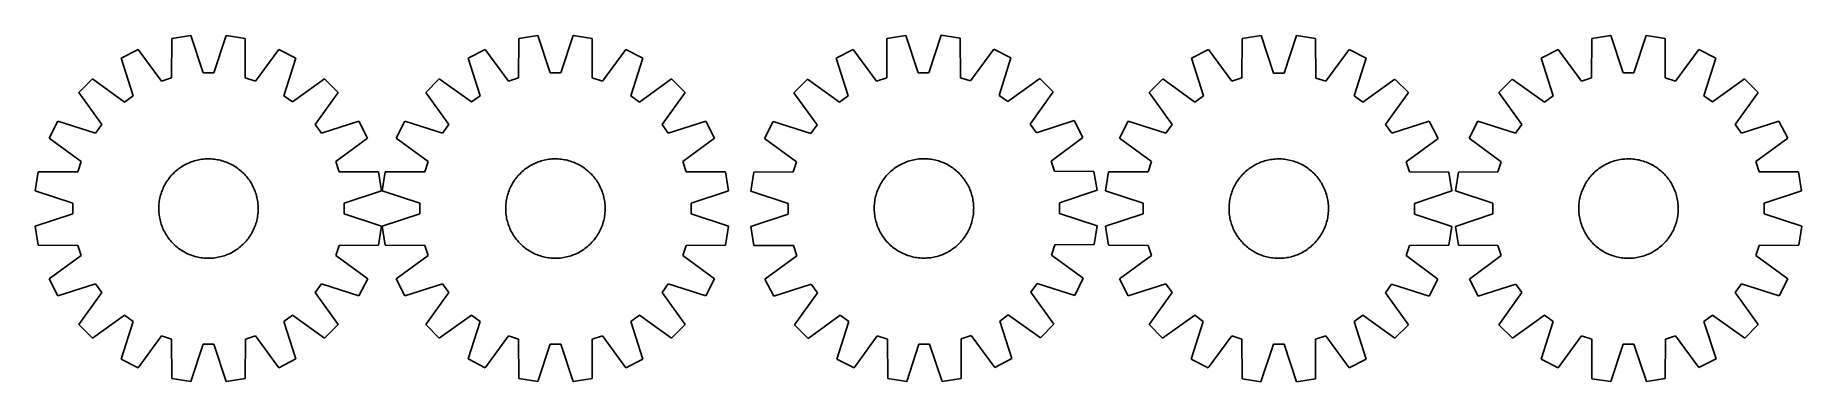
# Model space of a CAD drawing. Header units: millimetres. Extents: x 11 to 1432, y 7 to 285.
import ezdxf

# ---------------------------------------------------------------- set-up
doc = ezdxf.new("R2010")
doc.units = ezdxf.units.MM
doc.layers.add('CUT', color=7, linetype='CONTINUOUS', true_color=0x000000)

msp = doc.modelspace()

# ---------------------------------------------------------------- linework, layer by layer
at = {"layer": 'CUT'}
for p, q in [((136.284647, 285.09688), (121.088288, 282.688311)), ((146.270194, 254.942882), (136.284647, 285.09688)), ((164.823494, 285.099998), (154.844537, 254.943819)), ((180.02038, 282.69475), (164.823494, 285.099998)), ((415.390357, 285.104501), (400.193473, 282.699242)), ((425.369336, 254.948329), (415.390357, 285.104501)), ((443.929204, 285.101404), (433.94368, 254.947399)), ((459.125566, 282.692846), (443.929204, 285.101404)), ((711.385481, 285.17869), (696.195613, 282.729519)), ((721.451575, 255.051484), (711.385481, 285.17869)), ((739.924218, 285.258074), (730.025885, 255.075335)), ((755.127477, 282.893446), (739.924218, 285.258074)), ((997.243998, 285.068505), (982.046317, 282.668285)), ((1007.212977, 254.909025), (997.243998, 285.068505)), ((1025.782843, 285.055944), (1015.787319, 254.905251)), ((1040.978404, 282.642347), (1025.782843, 285.055944)), ((1278.417306, 285.085106), (1263.221939, 282.670281)), ((1288.415265, 254.935221), (1278.417306, 285.085106)), ((1306.95615, 285.099972), (1296.989608, 254.939687)), ((1322.154024, 282.70098), (1306.95615, 285.099972)), ((93.947194, 273.866356), (80.238886, 266.879738)), ((112.762111, 248.273904), (93.947194, 273.866356)), ((121.088288, 282.688311), (120.916507, 250.924412)), ((180.199101, 250.93089), (180.02038, 282.69475)), ((207.1634, 273.878727), (188.354076, 248.282163)), ((220.873235, 266.895104), (207.1634, 273.878727)), ((373.050459, 273.883199), (359.34063, 266.899566)), ((391.859802, 248.286649), (373.050459, 273.883199)), ((400.193473, 282.699242), (400.014775, 250.935382)), ((459.297369, 250.928948), (459.125566, 282.692846)), ((486.266665, 273.870912), (467.451767, 248.278445)), ((499.974978, 266.884303), (486.266665, 273.870912)), ((669.078192, 273.835065), (655.388603, 266.811838)), ((687.961434, 248.292984), (669.078192, 273.835065)), ((696.195613, 282.729519), (696.108718, 250.965275)), ((755.391083, 251.130177), (755.127477, 282.893446)), ((782.29396, 274.14999), (763.553107, 248.503253)), ((796.022409, 267.20303), (782.29396, 274.14999)), ((954.900381, 273.861243), (941.188237, 266.882156)), ((973.701235, 248.258457), (954.900381, 273.861243)), ((982.046317, 282.668285), (981.857086, 250.904486)), ((1041.139675, 250.878394), (1040.978404, 282.642347)), ((1068.116577, 273.811413), (1049.293193, 248.225187)), ((1081.822573, 266.820259), (1068.116577, 273.811413)), ((1236.08448, 273.837155), (1222.379049, 266.844894)), ((1254.909931, 248.252449), (1236.08448, 273.837155)), ((1263.221939, 282.670281), (1263.063235, 250.906315)), ((1322.345821, 250.937196), (1322.154024, 282.70098)), ((1349.300671, 273.896131), (1330.501886, 248.291827)), ((1363.01338, 266.918153), (1349.300671, 273.896131)), ((80.238886, 266.879738), (89.891098, 236.617392)), ((211.227636, 236.63065), (220.873235, 266.895104)), ((359.34063, 266.899566), (368.986251, 236.635119)), ((490.322789, 236.621951), (499.974978, 266.884303)), ((655.388603, 266.811838), (665.121653, 236.575395)), ((786.457722, 236.912907), (796.022409, 267.20303)), ((941.188237, 266.882156), (950.823822, 236.614513)), ((1072.160349, 236.561109), (1081.822573, 266.820259)), ((1222.379049, 266.844894), (1232.043718, 236.586524)), ((1353.38024, 236.649731), (1363.01338, 266.918153)), ((57.152307, 250.102501), (46.273915, 239.221732)), ((82.954859, 231.576762), (57.152307, 250.102501)), ((120.916507, 250.924412), (112.762111, 248.273904)), ((154.844537, 254.943819), (146.270194, 254.942882)), ((188.354076, 248.282163), (180.199101, 250.93089)), ((243.96348, 250.122913), (218.164977, 231.591535)), ((254.844249, 239.244521), (243.96348, 250.122913)), ((336.250397, 250.127358), (325.369636, 239.248958)), ((362.048914, 231.595999), (336.250397, 250.127358)), ((400.014775, 250.935382), (391.859802, 248.286649)), ((433.94368, 254.947399), (425.369336, 254.948329)), ((467.451767, 248.278445), (459.297369, 250.928948)), ((523.061571, 250.107084), (497.259032, 231.581325)), ((533.93997, 239.226323), (523.061571, 250.107084)), ((632.346941, 249.972966), (621.497665, 239.063165)), ((658.198909, 231.516246), (632.346941, 249.972966)), ((696.108718, 250.965275), (687.961434, 248.292984)), ((730.025885, 255.075335), (721.451575, 255.051484)), ((763.553107, 248.503253), (755.391083, 251.130177)), ((819.157393, 250.492604), (793.408504, 231.89235)), ((830.067194, 239.643329), (819.157393, 250.492604)), ((918.092444, 250.117606), (907.208076, 239.242815)), ((943.884814, 231.577693), (918.092444, 250.117606)), ((981.857086, 250.904486), (973.701235, 248.258457)), ((1015.787319, 254.905251), (1007.212977, 254.909025)), ((1049.293193, 248.225187), (1041.139675, 250.878394)), ((1104.9036, 250.035385), (1079.09492, 231.518184)), ((1115.778391, 239.151017), (1104.9036, 250.035385)), ((1199.299378, 250.058155), (1188.425466, 239.172909)), ((1225.109555, 231.543038), (1199.299378, 250.058155)), ((1263.063235, 250.906315), (1254.909931, 248.252449)), ((1296.989608, 254.939687), (1288.415265, 254.935221)), ((1330.501886, 248.291827), (1322.345821, 250.937196)), ((1386.110527, 250.155469), (1360.319655, 231.613472)), ((1396.995774, 239.281557), (1386.110527, 250.155469)), ((46.273915, 239.221732), (64.805293, 213.423229)), ((89.891098, 236.617392), (82.954859, 231.576762)), ((218.164977, 231.591535), (211.227636, 236.63065)), ((236.31851, 213.441969), (254.844249, 239.244521)), ((325.369636, 239.248958), (343.895395, 213.44642)), ((368.986251, 236.635119), (362.048914, 231.595999)), ((497.259032, 231.581325), (490.322789, 236.621951)), ((515.408611, 213.427806), (533.93997, 239.226323)), ((621.497665, 239.063165), (640.09792, 213.314276)), ((665.121653, 236.575395), (658.198909, 231.516246)), ((793.408504, 231.89235), (786.457722, 236.912907)), ((811.610474, 213.791361), (830.067194, 239.643329)), ((907.208076, 239.242815), (925.725277, 213.434135)), ((950.823822, 236.614513), (943.884814, 231.577693)), ((1079.09492, 231.518184), (1072.160349, 236.561109)), ((1097.238479, 213.358647), (1115.778391, 239.151017)), ((1188.425466, 239.172909), (1206.967463, 213.382036)), ((1232.043718, 236.586524), (1225.109555, 231.543038)), ((1360.319655, 231.613472), (1353.38024, 236.649731)), ((1378.480657, 213.47138), (1396.995774, 239.281557)), ((29.501724, 216.131487), (22.518101, 202.421652)), ((59.766178, 206.485888), (29.501724, 216.131487)), ((64.805293, 213.423229), (59.766178, 206.485888)), ((241.35914, 206.50573), (236.31851, 213.441969)), ((271.621486, 216.157942), (241.35914, 206.50573)), ((278.608104, 202.449634), (271.621486, 216.157942)), ((308.592416, 216.162366), (301.605808, 202.454053)), ((338.854769, 206.510177), (308.592416, 216.162366)), ((343.895395, 213.44642), (338.854769, 206.510177)), ((520.447731, 206.490469), (515.408611, 213.427806)), ((550.712178, 216.13609), (520.447731, 206.490469)), ((557.695811, 202.42626), (550.712178, 216.13609)), ((604.78724, 215.92818), (597.84028, 202.199732)), ((635.077362, 206.363494), (604.78724, 215.92818)), ((640.09792, 213.314276), (635.077362, 206.363494)), ((816.669623, 206.868617), (811.610474, 213.791361)), ((846.906066, 216.601666), (816.669623, 206.868617)), ((853.929294, 202.912078), (846.906066, 216.601666)), ((890.423202, 216.161788), (883.432048, 202.455792)), ((920.682352, 206.499564), (890.423202, 216.161788)), ((925.725277, 213.434135), (920.682352, 206.499564)), ((1102.275298, 206.419639), (1097.238479, 213.358647)), ((1132.542942, 216.055224), (1102.275298, 206.419639)), ((1139.522028, 202.34308), (1132.542942, 216.055224)), ((1171.662782, 216.075761), (1164.684804, 202.363053)), ((1201.931204, 206.442622), (1171.662782, 216.075761)), ((1206.967463, 213.382036), (1201.931204, 206.442622)), ((1383.524143, 206.537217), (1378.480657, 213.47138)), ((1413.782513, 216.201886), (1383.524143, 206.537217)), ((1420.774774, 202.496455), (1413.782513, 216.201886)), ((22.518101, 202.421652), (48.114665, 183.612328)), ((253.015652, 183.634717), (278.608104, 202.449634)), ((301.605808, 202.454053), (327.198275, 183.639155)), ((532.099261, 183.616917), (557.695811, 202.42626)), ((597.84028, 202.199732), (623.487017, 183.458879)), ((828.387212, 184.028836), (853.929294, 202.912078)), ((883.432048, 202.455792), (909.018274, 183.632408)), ((1113.919242, 183.542226), (1139.522028, 202.34308)), ((1164.684804, 202.363053), (1190.289108, 183.564267)), ((1395.190068, 183.671004), (1420.774774, 202.496455)), ((140.313489, 184.490424), (141.53298, 184.793488)), ((141.53298, 184.793488), (142.761389, 185.058098)), ((142.761389, 185.058098), (143.997503, 185.283992)), ((143.997503, 185.283992), (145.240103, 185.470948)), ((145.240103, 185.470948), (146.487962, 185.61878)), ((146.487962, 185.61878), (147.739849, 185.727343)), ((147.739849, 185.727343), (148.994528, 185.79653)), ((148.994528, 185.79653), (150.250762, 185.826272)), ((150.250762, 185.826272), (151.507309, 185.81654)), ((151.507309, 185.81654), (152.762931, 185.767344)), ((152.762931, 185.767344), (154.016388, 185.678732)), ((154.016388, 185.678732), (155.266444, 185.550792)), ((155.266444, 185.550792), (156.511863, 185.383649)), ((156.511863, 185.383649), (157.751419, 185.17747)), ((157.751419, 185.17747), (158.983886, 184.932457)), ((158.983886, 184.932457), (160.208049, 184.648852)), ((419.397287, 184.49717), (420.616844, 184.799969)), ((420.616844, 184.799969), (421.845311, 185.064312)), ((421.845311, 185.064312), (423.081474, 185.289937)), ((423.081474, 185.289937), (424.324115, 185.476621)), ((424.324115, 185.476621), (425.572006, 185.624182)), ((425.572006, 185.624182), (426.823917, 185.732472)), ((426.823917, 185.732472), (428.078611, 185.801385)), ((428.078611, 185.801385), (429.334851, 185.830854)), ((429.334851, 185.830854), (430.591396, 185.820848)), ((430.591396, 185.820848), (431.847008, 185.771379)), ((431.847008, 185.771379), (433.100445, 185.682494)), ((433.100445, 185.682494), (434.350473, 185.554282)), ((434.350473, 185.554282), (435.595856, 185.386868)), ((435.595856, 185.386868), (436.835366, 185.180419)), ((436.835366, 185.180419), (438.06778, 184.935137)), ((438.06778, 184.935137), (439.291881, 184.651266)), ((715.683165, 184.583359), (716.901842, 184.889682)), ((716.901842, 184.889682), (718.129539, 185.157574)), ((718.129539, 185.157574), (719.365046, 185.38677)), ((719.365046, 185.38677), (720.607141, 185.577046)), ((720.607141, 185.577046), (721.854601, 185.728212)), ((721.854601, 185.728212), (723.106193, 185.84012)), ((723.106193, 185.84012), (724.360683, 185.912659)), ((724.360683, 185.912659), (725.616833, 185.945758)), ((725.616833, 185.945758), (726.873402, 185.939385)), ((726.873402, 185.939385), (728.129151, 185.893544)), ((728.129151, 185.893544), (729.38284, 185.808282)), ((729.38284, 185.808282), (730.633233, 185.683683)), ((730.633233, 185.683683), (731.879095, 185.51987)), ((731.879095, 185.51987), (733.119197, 185.317004)), ((733.119197, 185.317004), (734.352314, 185.075285)), ((734.352314, 185.075285), (735.577231, 184.794953)), ((735.577231, 184.794953), (736.792737, 184.476283)), ((1001.217566, 184.45985), (1002.437224, 184.762245)), ((1002.437224, 184.762245), (1003.665778, 185.02618)), ((1003.665778, 185.02618), (1004.902016, 185.251395)), ((1004.902016, 185.251395), (1006.144718, 185.437668)), ((1006.144718, 185.437668), (1007.392659, 185.584814)), ((1007.392659, 185.584814), (1008.644605, 185.692689)), ((1008.644605, 185.692689), (1009.899322, 185.761187)), ((1009.899322, 185.761187), (1011.155572, 185.790239)), ((1011.155572, 185.790239), (1012.412114, 185.779817)), ((1012.412114, 185.779817), (1013.667709, 185.729931)), ((1013.667709, 185.729931), (1014.921117, 185.64063)), ((1014.921117, 185.64063), (1016.171102, 185.512003)), ((1016.171102, 185.512003), (1017.416429, 185.344177)), ((1017.416429, 185.344177), (1018.655871, 185.137316)), ((1018.655871, 185.137316), (1019.888203, 184.891626)), ((1019.888203, 184.891626), (1021.11221, 184.607349)), ((1282.487563, 184.480317), (1283.706929, 184.783883)), ((1283.706929, 184.783883), (1284.935229, 185.048999)), ((1284.935229, 185.048999), (1286.17125, 185.275402)), ((1286.17125, 185.275402), (1287.413773, 185.462869)), ((1287.413773, 185.462869), (1288.661571, 185.611215)), ((1288.661571, 185.611215), (1289.913413, 185.720293)), ((1289.913413, 185.720293), (1291.168064, 185.789996)), ((1291.168064, 185.789996), (1292.424285, 185.820255)), ((1292.424285, 185.820255), (1293.680836, 185.811041)), ((1293.680836, 185.811041), (1294.936479, 185.762362)), ((1294.936479, 185.762362), (1296.189972, 185.674266)), ((1296.189972, 185.674266), (1297.44008, 185.54684)), ((1297.44008, 185.54684), (1298.685568, 185.38021)), ((1298.685568, 185.38021), (1299.925208, 185.174541)), ((1299.925208, 185.174541), (1301.157776, 184.930036)), ((1301.157776, 184.930036), (1302.382056, 184.646935)), ((13.702078, 175.278632), (11.29683, 160.081746)), ((45.465938, 175.457353), (13.702078, 175.278632)), ((48.114665, 183.612328), (45.465938, 175.457353)), ((118.768863, 170.09136), (119.546699, 171.078262)), ((119.546699, 171.078262), (120.355151, 172.040246)), ((120.355151, 172.040246), (121.193421, 172.97636)), ((121.193421, 172.97636), (122.060681, 173.885682)), ((122.060681, 173.885682), (122.956076, 174.767314)), ((122.956076, 174.767314), (123.878722, 175.620386)), ((123.878722, 175.620386), (124.827708, 176.444056)), ((124.827708, 176.444056), (125.802098, 177.237511)), ((125.802098, 177.237511), (126.80093, 177.999969)), ((126.80093, 177.999969), (127.823219, 178.730676)), ((127.823219, 178.730676), (128.867955, 179.428911)), ((128.867955, 179.428911), (129.934108, 180.093986)), ((129.934108, 180.093986), (131.020625, 180.725245)), ((131.020625, 180.725245), (132.126435, 181.322063)), ((132.126435, 181.322063), (133.250445, 181.883853)), ((133.250445, 181.883853), (134.391547, 182.410059)), ((134.391547, 182.410059), (135.548614, 182.900163)), ((135.548614, 182.900163), (136.720505, 183.35368)), ((136.720505, 183.35368), (137.906064, 183.770164)), ((137.906064, 183.770164), (139.104119, 184.149203)), ((139.104119, 184.149203), (140.313489, 184.490424)), ((160.208049, 184.648852), (161.4227, 184.326936)), ((161.4227, 184.326936), (162.626639, 183.967025)), ((162.626639, 183.967025), (163.81868, 183.569474)), ((163.81868, 183.569474), (164.997645, 183.134678)), ((164.997645, 183.134678), (166.162371, 182.663063)), ((166.162371, 182.663063), (167.311708, 182.155097)), ((167.311708, 182.155097), (168.444523, 181.611279)), ((168.444523, 181.611279), (169.559697, 181.032147)), ((169.559697, 181.032147), (170.65613, 180.418273)), ((170.65613, 180.418273), (171.732739, 179.770261)), ((171.732739, 179.770261), (172.788463, 179.088752)), ((172.788463, 179.088752), (173.822259, 178.374419)), ((173.822259, 178.374419), (174.833108, 177.627965)), ((174.833108, 177.627965), (175.82001, 176.850129)), ((175.82001, 176.850129), (176.781994, 176.041677)), ((176.781994, 176.041677), (177.718108, 175.203407)), ((177.718108, 175.203407), (178.62743, 174.336147)), ((178.62743, 174.336147), (179.509062, 173.440752)), ((179.509062, 173.440752), (180.362134, 172.518106)), ((180.362134, 172.518106), (181.185804, 171.56912)), ((181.185804, 171.56912), (181.979259, 170.59473)), ((181.979259, 170.59473), (182.741717, 169.595898)), ((255.666161, 175.480321), (253.015652, 183.634717)), ((287.430059, 175.308541), (255.666161, 175.480321)), ((289.838628, 160.112181), (287.430059, 175.308541)), ((292.783873, 175.312954), (290.375315, 160.116592)), ((324.547772, 175.484757), (292.783873, 175.312954)), ((327.198275, 183.639155), (324.547772, 175.484757)), ((397.849526, 170.102799), (398.627577, 171.089532)), ((398.627577, 171.089532), (399.436239, 172.051339)), ((399.436239, 172.051339), (400.274712, 172.987271)), ((400.274712, 172.987271), (401.142171, 173.896404)), ((401.142171, 173.896404), (402.037758, 174.777841)), ((402.037758, 174.777841), (402.960589, 175.630712)), ((402.960589, 175.630712), (403.909754, 176.454175)), ((403.909754, 176.454175), (404.884317, 177.247418)), ((404.884317, 177.247418), (405.883315, 178.009658)), ((405.883315, 178.009658), (406.905763, 178.740143)), ((406.905763, 178.740143), (407.950651, 179.438151)), ((407.950651, 179.438151), (409.016949, 180.102993)), ((409.016949, 180.102993), (410.103604, 180.734015)), ((410.103604, 180.734015), (411.209543, 181.330593)), ((411.209543, 181.330593), (412.333676, 181.892137)), ((412.333676, 181.892137), (413.474893, 182.418095)), ((413.474893, 182.418095), (414.632067, 182.907947)), ((414.632067, 182.907947), (415.804056, 183.36121)), ((415.804056, 183.36121), (416.989705, 183.777435)), ((416.989705, 183.777435), (418.187843, 184.156213)), ((418.187843, 184.156213), (419.397287, 184.49717)), ((439.291881, 184.651266), (440.506462, 184.329085)), ((440.506462, 184.329085), (441.710323, 183.968911)), ((441.710323, 183.968911), (442.902277, 183.571102)), ((442.902277, 183.571102), (444.081148, 183.136048)), ((444.081148, 183.136048), (445.245771, 182.66418)), ((445.245771, 182.66418), (446.394998, 182.155963)), ((446.394998, 182.155963), (447.527694, 181.611899)), ((447.527694, 181.611899), (448.642742, 181.032524)), ((448.642742, 181.032524), (449.739041, 180.418411)), ((449.739041, 180.418411), (450.815509, 179.770165)), ((450.815509, 179.770165), (451.871085, 179.088426)), ((451.871085, 179.088426), (452.904725, 178.373868)), ((452.904725, 178.373868), (453.915411, 177.627194)), ((453.915411, 177.627194), (454.902144, 176.849143)), ((454.902144, 176.849143), (455.863951, 176.040481)), ((455.863951, 176.040481), (456.799883, 175.202007)), ((456.799883, 175.202007), (457.709016, 174.334549)), ((457.709016, 174.334549), (458.590453, 173.438962)), ((458.590453, 173.438962), (459.443324, 172.516131)), ((459.443324, 172.516131), (460.266788, 171.566965)), ((460.266788, 171.566965), (461.06003, 170.592402)), ((461.06003, 170.592402), (461.82227, 169.593404)), ((534.747994, 175.461944), (532.099261, 183.616917)), ((566.511854, 175.283246), (534.747994, 175.461944)), ((568.917114, 160.086363), (566.511854, 175.283246)), ((589.096824, 175.033249), (586.732196, 159.82999)), ((620.860093, 175.296854), (589.096824, 175.033249)), ((623.487017, 183.458879), (620.860093, 175.296854)), ((694.177095, 170.126772), (694.952292, 171.115749)), ((694.952292, 171.115749), (695.75817, 172.07989)), ((695.75817, 172.07989), (696.593936, 173.018241)), ((696.593936, 173.018241), (697.458763, 173.929878)), ((697.458763, 173.929878), (698.351798, 174.813899)), ((698.351798, 174.813899), (699.272161, 175.669434)), ((699.272161, 175.669434), (700.218943, 176.495637)), ((700.218943, 176.495637), (701.191209, 177.291693)), ((701.191209, 177.291693), (702.188, 178.056817)), ((702.188, 178.056817), (703.208332, 178.790253)), ((703.208332, 178.790253), (704.251199, 179.491278)), ((704.251199, 179.491278), (705.31557, 180.1592)), ((705.31557, 180.1592), (706.400397, 180.79336)), ((706.400397, 180.79336), (707.504607, 181.393131)), ((707.504607, 181.393131), (708.627112, 181.957922)), ((708.627112, 181.957922), (709.766804, 182.487176)), ((709.766804, 182.487176), (710.922558, 182.980371)), ((710.922558, 182.980371), (712.093232, 183.437018)), ((712.093232, 183.437018), (713.277673, 183.856669)), ((713.277673, 183.856669), (714.474711, 184.238908)), ((714.474711, 184.238908), (715.683165, 184.583359)), ((736.792737, 184.476283), (737.997635, 184.119591)), ((737.997635, 184.119591), (739.190733, 183.725228)), ((739.190733, 183.725228), (740.370856, 183.293583)), ((740.370856, 183.293583), (741.536838, 182.825083)), ((741.536838, 182.825083), (742.687529, 182.320189)), ((742.687529, 182.320189), (743.821793, 181.779401)), ((743.821793, 181.779401), (744.938511, 181.203251)), ((744.938511, 181.203251), (746.03658, 180.592309)), ((746.03658, 180.592309), (747.114918, 179.947177)), ((747.114918, 179.947177), (748.172459, 179.268492)), ((748.172459, 179.268492), (749.20816, 178.556924)), ((749.20816, 178.556924), (750.221, 177.813174)), ((750.221, 177.813174), (751.209978, 177.037978)), ((751.209978, 177.037978), (752.174118, 176.232099)), ((752.174118, 176.232099), (753.112469, 175.396334)), ((753.112469, 175.396334), (754.024106, 174.531507)), ((754.024106, 174.531507), (754.908127, 173.638472)), ((754.908127, 173.638472), (755.763662, 172.718109)), ((755.763662, 172.718109), (756.589865, 171.771327)), ((756.589865, 171.771327), (757.385921, 170.799061)), ((757.385921, 170.799061), (758.151045, 169.80227)), ((831.059503, 175.881552), (828.387212, 184.028836)), ((862.823747, 175.794657), (831.059503, 175.881552)), ((865.272918, 160.604789), (862.823747, 175.794657)), ((874.601114, 175.317619), (872.187517, 160.122057)), ((906.365067, 175.47889), (874.601114, 175.317619)), ((909.018274, 183.632408), (906.365067, 175.47889)), ((979.665033, 170.072625), (980.443411, 171.0591)), ((980.443411, 171.0591), (981.252392, 172.020639)), ((981.252392, 172.020639), (982.091176, 172.956293)), ((982.091176, 172.956293), (982.958936, 173.865138)), ((982.958936, 173.865138), (983.854815, 174.746278)), ((983.854815, 174.746278), (984.777929, 175.598843)), ((984.777929, 175.598843), (985.727367, 176.421992)), ((985.727367, 176.421992), (986.702193, 177.214911)), ((986.702193, 177.214911), (987.701444, 177.97682)), ((987.701444, 177.97682), (988.724134, 178.706965)), ((988.724134, 178.706965), (989.769254, 179.404627)), ((989.769254, 179.404627), (990.835772, 180.069116)), ((990.835772, 180.069116), (991.922636, 180.699777)), ((991.922636, 180.699777), (993.028773, 181.295988)), ((993.028773, 181.295988), (994.153092, 181.85716)), ((994.153092, 181.85716), (995.294483, 182.382739)), ((995.294483, 182.382739), (996.451819, 182.872207)), ((996.451819, 182.872207), (997.623959, 183.325081)), ((997.623959, 183.325081), (998.809746, 183.740914)), ((998.809746, 183.740914), (1000.008009, 184.119295)), ((1000.008009, 184.119295), (1001.217566, 184.45985)), ((1021.11221, 184.607349), (1022.326684, 184.284765)), ((1022.326684, 184.284765), (1023.530426, 183.924193)), ((1023.530426, 183.924193), (1024.722248, 183.525988)), ((1024.722248, 183.525988), (1025.900974, 183.090543)), ((1025.900974, 183.090543), (1027.065441, 182.618289)), ((1027.065441, 182.618289), (1028.214499, 182.109691)), ((1028.214499, 182.109691), (1029.347015, 181.565251)), ((1029.347015, 181.565251), (1030.46187, 180.985507)), ((1030.46187, 180.985507), (1031.557966, 180.37103)), ((1031.557966, 180.37103), (1032.634219, 179.722427)), ((1032.634219, 179.722427), (1033.689568, 179.040338)), ((1033.689568, 179.040338), (1034.722972, 178.325437)), ((1034.722972, 178.325437), (1035.73341, 177.578428)), ((1035.73341, 177.578428), (1036.719885, 176.80005)), ((1036.719885, 176.80005), (1037.681424, 175.991069)), ((1037.681424, 175.991069), (1038.617078, 175.152285)), ((1038.617078, 175.152285), (1039.525923, 174.284525)), ((1039.525923, 174.284525), (1040.407063, 173.388646)), ((1040.407063, 173.388646), (1041.259628, 172.465532)), ((1041.259628, 172.465532), (1042.082777, 171.516094)), ((1042.082777, 171.516094), (1042.875697, 170.541268)), ((1042.875697, 170.541268), (1043.637605, 169.542017)), ((1116.565271, 175.386375), (1113.919242, 183.542226)), ((1148.32907, 175.197144), (1116.565271, 175.386375)), ((1150.72929, 159.999463), (1148.32907, 175.197144)), ((1155.879955, 175.216405), (1153.480963, 160.018531)), ((1187.643739, 175.408202), (1155.879955, 175.216405)), ((1190.289108, 183.564267), (1187.643739, 175.408202)), ((1260.948866, 170.072385), (1261.726296, 171.059608)), ((1261.726296, 171.059608), (1262.534352, 172.021924)), ((1262.534352, 172.021924), (1263.372237, 172.958383)), ((1263.372237, 172.958383), (1264.239122, 173.868062)), ((1264.239122, 173.868062), (1265.134154, 174.750063)), ((1265.134154, 174.750063), (1266.056449, 175.603514)), ((1266.056449, 175.603514), (1267.005096, 176.427575)), ((1267.005096, 176.427575), (1267.979159, 177.221431)), ((1267.979159, 177.221431), (1268.977677, 177.9843)), ((1268.977677, 177.9843), (1269.999665, 178.715427)), ((1269.999665, 178.715427), (1271.044114, 179.414093)), ((1271.044114, 179.414093), (1272.109993, 180.079607)), ((1272.109993, 180.079607), (1273.19625, 180.711312)), ((1273.19625, 180.711312), (1274.301814, 181.308586)), ((1274.301814, 181.308586), (1275.425593, 181.870838)), ((1275.425593, 181.870838), (1276.566478, 182.397514)), ((1276.566478, 182.397514), (1277.723343, 182.888094)), ((1277.723343, 182.888094), (1278.895048, 183.342094)), ((1278.895048, 183.342094), (1280.080434, 183.759066)), ((1280.080434, 183.759066), (1281.278333, 184.138599)), ((1281.278333, 184.138599), (1282.487563, 184.480317)), ((1302.382056, 184.646935), (1303.596839, 184.325518)), ((1303.596839, 184.325518), (1304.800927, 183.966103)), ((1304.800927, 183.966103), (1305.993131, 183.569044)), ((1305.993131, 183.569044), (1307.172275, 183.134732)), ((1307.172275, 183.134732), (1308.337195, 182.663597)), ((1308.337195, 182.663597), (1309.486741, 182.156104)), ((1309.486741, 182.156104), (1310.61978, 181.612752)), ((1310.61978, 181.612752), (1311.735192, 181.03408)), ((1311.735192, 181.03408), (1312.831878, 180.420657)), ((1312.831878, 180.420657), (1313.908754, 179.773088)), ((1313.908754, 179.773088), (1314.964758, 179.092014)), ((1314.964758, 179.092014), (1315.998848, 178.378106)), ((1315.998848, 178.378106), (1317.010004, 177.632069)), ((1317.010004, 177.632069), (1317.997227, 176.854639)), ((1317.997227, 176.854639), (1318.959543, 176.046583)), ((1318.959543, 176.046583), (1319.896002, 175.208698)), ((1319.896002, 175.208698), (1320.805681, 174.341813)), ((1320.805681, 174.341813), (1321.687682, 173.446781)), ((1321.687682, 173.446781), (1322.541133, 172.524486)), ((1322.541133, 172.524486), (1323.365194, 171.575839)), ((1323.365194, 171.575839), (1324.15905, 170.601776)), ((1324.15905, 170.601776), (1324.921918, 169.603258)), ((1397.843934, 175.5177), (1395.190068, 183.671004)), ((1429.6079, 175.358996), (1397.843934, 175.5177)), ((1432.022725, 160.163629), (1429.6079, 175.358996)), ((11.29683, 160.081746), (41.45301, 150.102789)), ((111.747976, 155.466301), (112.069892, 156.680951)), ((112.069892, 156.680951), (112.429803, 157.884891)), ((112.429803, 157.884891), (112.827354, 159.076932)), ((112.827354, 159.076932), (113.26215, 160.255897)), ((113.26215, 160.255897), (113.733765, 161.420623)), ((113.733765, 161.420623), (114.241732, 162.56996)), ((114.241732, 162.56996), (114.785549, 163.702775)), ((114.785549, 163.702775), (115.364681, 164.817949)), ((115.364681, 164.817949), (115.978555, 165.914382)), ((115.978555, 165.914382), (116.626567, 166.990991)), ((116.626567, 166.990991), (117.308076, 168.046715)), ((117.308076, 168.046715), (118.022409, 169.080511)), ((118.022409, 169.080511), (118.768863, 170.09136)), ((182.741717, 169.595898), (183.472424, 168.573609)), ((183.472424, 168.573609), (184.170659, 167.528873)), ((184.170659, 167.528873), (184.835734, 166.46272)), ((184.835734, 166.46272), (185.466993, 165.376203)), ((185.466993, 165.376203), (186.063811, 164.270393)), ((186.063811, 164.270393), (186.625601, 163.146383)), ((186.625601, 163.146383), (187.151807, 162.005281)), ((187.151807, 162.005281), (187.641911, 160.848214)), ((187.641911, 160.848214), (188.095429, 159.676323)), ((188.095429, 159.676323), (188.511912, 158.490765)), ((188.511912, 158.490765), (188.890952, 157.292709)), ((188.890952, 157.292709), (189.232172, 156.083339)), ((259.68463, 150.126634), (289.838628, 160.112181)), ((290.375315, 160.116592), (320.529321, 150.131068)), ((390.825454, 155.479269), (391.147635, 156.69385)), ((391.147635, 156.69385), (391.507808, 157.897711)), ((391.507808, 157.897711), (391.905618, 159.089665)), ((391.905618, 159.089665), (392.340671, 160.268535)), ((392.340671, 160.268535), (392.81254, 161.433159)), ((392.81254, 161.433159), (393.320757, 162.582386)), ((393.320757, 162.582386), (393.864821, 163.715082)), ((393.864821, 163.715082), (394.444196, 164.83013)), ((394.444196, 164.83013), (395.058309, 165.926429)), ((395.058309, 165.926429), (395.706555, 167.002897)), ((395.706555, 167.002897), (396.388293, 168.058472)), ((396.388293, 168.058472), (397.102852, 169.092113)), ((397.102852, 169.092113), (397.849526, 170.102799)), ((461.82227, 169.593404), (462.552755, 168.570956)), ((462.552755, 168.570956), (463.250763, 167.526068)), ((463.250763, 167.526068), (463.915606, 166.45977)), ((463.915606, 166.45977), (464.546627, 165.373116)), ((464.546627, 165.373116), (465.143205, 164.267176)), ((465.143205, 164.267176), (465.70475, 163.143044)), ((465.70475, 163.143044), (466.230707, 162.001827)), ((466.230707, 162.001827), (466.720559, 160.844653)), ((466.720559, 160.844653), (467.173822, 159.672663)), ((467.173822, 159.672663), (467.590047, 158.487014)), ((467.590047, 158.487014), (467.968825, 157.288877)), ((467.968825, 157.288877), (468.309782, 156.079433)), ((538.760941, 150.107384), (568.917114, 160.086363)), ((586.732196, 159.82999), (616.914935, 149.931657)), ((687.195317, 155.483003), (687.513987, 156.698509)), ((687.513987, 156.698509), (687.870679, 157.903407)), ((687.870679, 157.903407), (688.265042, 159.096505)), ((688.265042, 159.096505), (688.696687, 160.276628)), ((688.696687, 160.276628), (689.165187, 161.44261)), ((689.165187, 161.44261), (689.67008, 162.593301)), ((689.67008, 162.593301), (690.210869, 163.727565)), ((690.210869, 163.727565), (690.787018, 164.844283)), ((690.787018, 164.844283), (691.397961, 165.942352)), ((691.397961, 165.942352), (692.043093, 167.02069)), ((692.043093, 167.02069), (692.721778, 168.078231)), ((692.721778, 168.078231), (693.433346, 169.113932)), ((693.433346, 169.113932), (694.177095, 170.126772)), ((758.151045, 169.80227), (758.884481, 168.781938)), ((758.884481, 168.781938), (759.585506, 167.739071)), ((759.585506, 167.739071), (760.253428, 166.6747)), ((760.253428, 166.6747), (760.887588, 165.589873)), ((760.887588, 165.589873), (761.487359, 164.485662)), ((761.487359, 164.485662), (762.052151, 163.363157)), ((762.052151, 163.363157), (762.581405, 162.223466)), ((762.581405, 162.223466), (763.074599, 161.067712)), ((763.074599, 161.067712), (763.531247, 159.897037)), ((763.531247, 159.897037), (763.950897, 158.712596)), ((763.950897, 158.712596), (764.333137, 157.515558)), ((764.333137, 157.515558), (764.677587, 156.307105)), ((764.677587, 156.307105), (764.98391, 155.088428)), ((835.145712, 150.538695), (865.272918, 160.604789)), ((872.187517, 160.122057), (902.33821, 150.126534)), ((972.636112, 155.451425), (972.958696, 156.665899)), ((972.958696, 156.665899), (973.319269, 157.869641)), ((973.319269, 157.869641), (973.717473, 159.061463)), ((973.717473, 159.061463), (974.152918, 160.240189)), ((974.152918, 160.240189), (974.625172, 161.404656)), ((974.625172, 161.404656), (975.13377, 162.553714)), ((975.13377, 162.553714), (975.67821, 163.68623)), ((975.67821, 163.68623), (976.257954, 164.801085)), ((976.257954, 164.801085), (976.872431, 165.897181)), ((976.872431, 165.897181), (977.521034, 166.973434)), ((977.521034, 166.973434), (978.203123, 168.028783)), ((978.203123, 168.028783), (978.918024, 169.062187)), ((978.918024, 169.062187), (979.665033, 170.072625)), ((1043.637605, 169.542017), (1044.36775, 168.519327)), ((1044.36775, 168.519327), (1045.065412, 167.474207)), ((1045.065412, 167.474207), (1045.729901, 166.407689)), ((1045.729901, 166.407689), (1046.360562, 165.320825)), ((1046.360562, 165.320825), (1046.956773, 164.214688)), ((1046.956773, 164.214688), (1047.517945, 163.090369)), ((1047.517945, 163.090369), (1048.043524, 161.948978)), ((1048.043524, 161.948978), (1048.532993, 160.791642)), ((1048.532993, 160.791642), (1048.985866, 159.619502)), ((1048.985866, 159.619502), (1049.401699, 158.433715)), ((1049.401699, 158.433715), (1049.78008, 157.235452)), ((1049.78008, 157.235452), (1050.120635, 156.025895)), ((1120.56981, 150.030485), (1150.72929, 159.999463)), ((1153.480963, 160.018531), (1183.641248, 150.051989)), ((1253.934, 155.444437), (1254.255417, 156.65922)), ((1254.255417, 156.65922), (1254.614832, 157.863308)), ((1254.614832, 157.863308), (1255.011892, 159.055512)), ((1255.011892, 159.055512), (1255.446203, 160.234656)), ((1255.446203, 160.234656), (1255.917338, 161.399576)), ((1255.917338, 161.399576), (1256.424831, 162.549122)), ((1256.424831, 162.549122), (1256.968183, 163.682161)), ((1256.968183, 163.682161), (1257.546855, 164.797573)), ((1257.546855, 164.797573), (1258.160278, 165.894259)), ((1258.160278, 165.894259), (1258.807847, 166.971135)), ((1258.807847, 166.971135), (1259.488921, 168.027139)), ((1259.488921, 168.027139), (1260.202829, 169.061229)), ((1260.202829, 169.061229), (1260.948866, 170.072385)), ((1324.921918, 169.603258), (1325.653046, 168.58127)), ((1325.653046, 168.58127), (1326.351712, 167.536821)), ((1326.351712, 167.536821), (1327.017226, 166.470942)), ((1327.017226, 166.470942), (1327.648931, 165.384685)), ((1327.648931, 165.384685), (1328.246205, 164.279121)), ((1328.246205, 164.279121), (1328.808457, 163.155342)), ((1328.808457, 163.155342), (1329.335133, 162.014457)), ((1329.335133, 162.014457), (1329.825713, 160.857592)), ((1329.825713, 160.857592), (1330.279713, 159.685887)), ((1330.279713, 159.685887), (1330.696685, 158.500501)), ((1330.696685, 158.500501), (1331.076218, 157.302602)), ((1331.076218, 157.302602), (1331.417936, 156.093372)), ((1401.87284, 150.16567), (1432.022725, 160.163629)), ((41.45301, 150.102789), (41.453946, 141.528446)), ((110.570556, 145.509014), (110.580288, 146.765561)), ((110.600298, 144.25278), (110.570556, 145.509014)), ((110.580288, 146.765561), (110.629484, 148.021183)), ((110.669485, 142.998101), (110.600298, 144.25278)), ((110.629484, 148.021183), (110.718096, 149.27464)), ((110.778048, 141.746214), (110.669485, 142.998101)), ((110.718096, 149.27464), (110.846036, 150.524696)), ((110.846036, 150.524696), (111.013179, 151.770115)), ((111.013179, 151.770115), (111.219358, 153.00967)), ((111.219358, 153.00967), (111.464371, 154.242138)), ((111.464371, 154.242138), (111.747976, 155.466301)), ((189.232172, 156.083339), (189.535236, 154.863848)), ((189.535236, 154.863848), (189.799846, 153.635439)), ((189.799846, 153.635439), (190.025741, 152.399325)), ((190.025741, 152.399325), (190.212696, 151.156725)), ((190.212696, 151.156725), (190.360528, 149.908866)), ((190.42048, 142.38044), (190.29254, 141.130384)), ((190.360528, 149.908866), (190.469091, 148.656979)), ((190.509092, 143.633897), (190.42048, 142.38044)), ((190.469091, 148.656979), (190.538278, 147.4023)), ((190.558288, 144.889519), (190.509092, 143.633897)), ((190.538278, 147.4023), (190.56802, 146.146066)), ((190.56802, 146.146066), (190.558288, 144.889519)), ((259.685567, 141.552291), (259.68463, 150.126634)), ((320.529321, 150.131068), (320.52839, 141.556724)), ((389.645866, 145.522239), (389.655871, 146.778784)), ((389.675334, 144.265999), (389.645866, 145.522239)), ((389.655871, 146.778784), (389.705341, 148.034396)), ((389.744248, 143.011305), (389.675334, 144.265999)), ((389.705341, 148.034396), (389.794226, 149.287833)), ((389.852538, 141.759394), (389.744248, 143.011305)), ((389.794226, 149.287833), (389.922438, 150.537861)), ((389.922438, 150.537861), (390.089852, 151.783244)), ((390.089852, 151.783244), (390.296301, 153.022754)), ((390.296301, 153.022754), (390.541582, 154.255168)), ((390.541582, 154.255168), (390.825454, 155.479269)), ((468.309782, 156.079433), (468.612581, 154.859875)), ((468.612581, 154.859875), (468.876924, 153.631409)), ((468.876924, 153.631409), (469.102549, 152.395245)), ((469.102549, 152.395245), (469.289233, 151.152605)), ((469.289233, 151.152605), (469.436794, 149.904713)), ((469.495106, 142.376274), (469.366894, 141.126247)), ((469.436794, 149.904713), (469.545084, 148.652803)), ((469.583991, 143.629712), (469.495106, 142.376274)), ((469.545084, 148.652803), (469.613998, 147.398109)), ((469.633461, 144.885323), (469.583991, 143.629712)), ((469.613998, 147.398109), (469.643466, 146.141869)), ((469.643466, 146.141869), (469.633461, 144.885323)), ((538.760011, 141.53304), (538.760941, 150.107384)), ((616.914935, 149.931657), (616.938786, 141.357346)), ((686.044511, 145.522604), (686.050885, 146.779174)), ((686.07761, 144.266455), (686.044511, 145.522604)), ((686.050885, 146.779174), (686.096726, 148.034923)), ((686.15015, 143.011965), (686.07761, 144.266455)), ((686.096726, 148.034923), (686.181987, 149.288612)), ((686.262058, 141.760373), (686.15015, 143.011965)), ((686.181987, 149.288612), (686.306587, 150.539005)), ((686.306587, 150.539005), (686.4704, 151.784867)), ((686.4704, 151.784867), (686.673266, 153.024968)), ((686.673266, 153.024968), (686.914985, 154.258086)), ((686.914985, 154.258086), (687.195317, 155.483003)), ((764.98391, 155.088428), (765.251802, 153.86073)), ((765.251802, 153.86073), (765.480998, 152.625224)), ((765.480998, 152.625224), (765.671274, 151.383128)), ((765.671274, 151.383128), (765.82244, 150.135669)), ((765.902511, 142.607429), (765.777911, 141.357037)), ((765.82244, 150.135669), (765.934348, 148.884076)), ((765.987772, 143.861119), (765.902511, 142.607429)), ((765.934348, 148.884076), (766.006888, 147.629587)), ((766.033613, 145.116868), (765.987772, 143.861119)), ((766.006888, 147.629587), (766.039987, 146.373437)), ((766.039987, 146.373437), (766.033613, 145.116868)), ((835.169563, 141.964385), (835.145712, 150.538695)), ((902.33821, 150.126534), (902.334436, 141.552191)), ((971.453222, 145.494787), (971.463645, 146.751329)), ((971.482274, 144.238537), (971.453222, 145.494787)), ((971.463645, 146.751329), (971.51353, 148.006923)), ((971.550772, 142.98382), (971.482274, 144.238537)), ((971.51353, 148.006923), (971.602831, 149.260332)), ((971.658647, 141.731874), (971.550772, 142.98382)), ((971.602831, 149.260332), (971.731458, 150.510316)), ((971.731458, 150.510316), (971.899284, 151.755644)), ((971.899284, 151.755644), (972.106145, 152.995086)), ((972.106145, 152.995086), (972.351835, 154.227418)), ((972.351835, 154.227418), (972.636112, 155.451425)), ((1050.120635, 156.025895), (1050.42303, 154.806237)), ((1050.42303, 154.806237), (1050.686965, 153.577683)), ((1050.686965, 153.577683), (1050.91218, 152.341445)), ((1050.91218, 152.341445), (1051.098453, 151.098743)), ((1051.098453, 151.098743), (1051.245599, 149.850802)), ((1051.301415, 142.322344), (1051.172788, 141.072359)), ((1051.245599, 149.850802), (1051.353474, 148.598856)), ((1051.390716, 143.575752), (1051.301415, 142.322344)), ((1051.353474, 148.598856), (1051.421972, 147.344139)), ((1051.440602, 144.831347), (1051.390716, 143.575752)), ((1051.421972, 147.344139), (1051.451024, 146.087889)), ((1051.451024, 146.087889), (1051.440602, 144.831347)), ((1120.566036, 141.456142), (1120.56981, 150.030485)), ((1183.641248, 150.051989), (1183.645714, 141.477646)), ((1252.76068, 145.486666), (1252.769894, 146.743218)), ((1252.790939, 144.230445), (1252.76068, 145.486666)), ((1252.769894, 146.743218), (1252.818574, 147.99886)), ((1252.860642, 142.975794), (1252.790939, 144.230445)), ((1252.818574, 147.99886), (1252.906669, 149.252353)), ((1252.96972, 141.723952), (1252.860642, 142.975794)), ((1252.906669, 149.252353), (1253.034095, 150.502461)), ((1253.034095, 150.502461), (1253.200725, 151.747949)), ((1253.200725, 151.747949), (1253.406394, 152.987589)), ((1253.406394, 152.987589), (1253.650899, 154.220157)), ((1253.650899, 154.220157), (1253.934, 155.444437)), ((1331.417936, 156.093372), (1331.721502, 154.874006)), ((1331.721502, 154.874006), (1331.986618, 153.645706)), ((1331.986618, 153.645706), (1332.213021, 152.409685)), ((1332.213021, 152.409685), (1332.400488, 151.167162)), ((1332.400488, 151.167162), (1332.548833, 149.919364)), ((1332.611885, 142.390963), (1332.484459, 141.140855)), ((1332.548833, 149.919364), (1332.657912, 148.667522)), ((1332.69998, 143.644456), (1332.611885, 142.390963)), ((1332.657912, 148.667522), (1332.727615, 147.412871)), ((1332.74866, 144.900099), (1332.69998, 143.644456)), ((1332.727615, 147.412871), (1332.757874, 146.15665)), ((1332.757874, 146.15665), (1332.74866, 144.900099)), ((1401.877306, 141.591327), (1401.87284, 150.16567)), ((41.453946, 141.528446), (11.299948, 131.542899)), ((11.299948, 131.542899), (13.708517, 116.346539)), ((110.92588, 140.498355), (110.778048, 141.746214)), ((111.112836, 139.255755), (110.92588, 140.498355)), ((111.33873, 138.019641), (111.112836, 139.255755)), ((111.60334, 136.791232), (111.33873, 138.019641)), ((111.906404, 135.571741), (111.60334, 136.791232)), ((112.247625, 134.362371), (111.906404, 135.571741)), ((112.626664, 133.164315), (112.247625, 134.362371)), ((113.043148, 131.978757), (112.626664, 133.164315)), ((113.496665, 130.806866), (113.043148, 131.978757)), ((113.986769, 129.649799), (113.496665, 130.806866)), ((114.512975, 128.508697), (113.986769, 129.649799)), ((115.074765, 127.384687), (114.512975, 128.508697)), ((186.353027, 127.952305), (185.773895, 126.837131)), ((186.896845, 129.08512), (186.353027, 127.952305)), ((187.404811, 130.234457), (186.896845, 129.08512)), ((187.876426, 131.399183), (187.404811, 130.234457)), ((188.311223, 132.578148), (187.876426, 131.399183)), ((188.708773, 133.770189), (188.311223, 132.578148)), ((189.068684, 134.974129), (188.708773, 133.770189)), ((189.3906, 136.188779), (189.068684, 134.974129)), ((189.674205, 137.412942), (189.3906, 136.188779)), ((189.919218, 138.64541), (189.674205, 137.412942)), ((190.125398, 139.884965), (189.919218, 138.64541)), ((190.29254, 141.130384), (190.125398, 139.884965)), ((289.841746, 131.573334), (259.685567, 141.552291)), ((287.436498, 116.376448), (289.841746, 131.573334)), ((320.52839, 141.556724), (290.372218, 131.577745)), ((290.372218, 131.577745), (292.777478, 116.380861)), ((390.000098, 140.511503), (389.852538, 141.759394)), ((390.186783, 139.268862), (390.000098, 140.511503)), ((390.412408, 138.032699), (390.186783, 139.268862)), ((390.67675, 136.804232), (390.412408, 138.032699)), ((390.979549, 135.584675), (390.67675, 136.804232)), ((391.320506, 134.375231), (390.979549, 135.584675)), ((391.699284, 133.177093), (391.320506, 134.375231)), ((392.11551, 131.991444), (391.699284, 133.177093)), ((392.568773, 130.819455), (392.11551, 131.991444)), ((393.058624, 129.66228), (392.568773, 130.819455)), ((393.584582, 128.521064), (393.058624, 129.66228)), ((394.146127, 127.396931), (393.584582, 128.521064)), ((465.424511, 127.949026), (464.845136, 126.833978)), ((465.968575, 129.081722), (465.424511, 127.949026)), ((466.476792, 130.230949), (465.968575, 129.081722)), ((466.94866, 131.395572), (466.476792, 130.230949)), ((467.383714, 132.574442), (466.94866, 131.395572)), ((467.781524, 133.766396), (467.383714, 132.574442)), ((468.141697, 134.970258), (467.781524, 133.766396)), ((468.463878, 136.184838), (468.141697, 134.970258)), ((468.747749, 137.40894), (468.463878, 136.184838)), ((468.993031, 138.641353), (468.747749, 137.40894)), ((469.19948, 139.880864), (468.993031, 138.641353)), ((469.366894, 141.126247), (469.19948, 139.880864)), ((568.914016, 131.547515), (538.760011, 141.53304)), ((566.505458, 116.351154), (568.914016, 131.547515)), ((616.938786, 141.357346), (586.81158, 131.291253)), ((586.81158, 131.291253), (589.260751, 116.101384)), ((686.413224, 140.512913), (686.262058, 141.760373)), ((686.6035, 139.270817), (686.413224, 140.512913)), ((686.832696, 138.035311), (686.6035, 139.270817)), ((687.100588, 136.807614), (686.832696, 138.035311)), ((687.406911, 135.588937), (687.100588, 136.807614)), ((687.751361, 134.380483), (687.406911, 135.588937)), ((688.133601, 133.183445), (687.751361, 134.380483)), ((688.553251, 131.999004), (688.133601, 133.183445)), ((689.009899, 130.828329), (688.553251, 131.999004)), ((689.503093, 129.672576), (689.009899, 130.828329)), ((690.032347, 128.532884), (689.503093, 129.672576)), ((690.597139, 127.410379), (690.032347, 128.532884)), ((761.873629, 128.168477), (761.29748, 127.051759)), ((762.414418, 129.302741), (761.873629, 128.168477)), ((762.919311, 130.453431), (762.414418, 129.302741)), ((763.387811, 131.619414), (762.919311, 130.453431)), ((763.819456, 132.799536), (763.387811, 131.619414)), ((764.213819, 133.992635), (763.819456, 132.799536)), ((764.570511, 135.197532), (764.213819, 133.992635)), ((764.889181, 136.413039), (764.570511, 135.197532)), ((765.169513, 137.637956), (764.889181, 136.413039)), ((765.411232, 138.871073), (765.169513, 137.637956)), ((765.614098, 140.111175), (765.411232, 138.871073)), ((765.777911, 141.357037), (765.614098, 140.111175)), ((865.352302, 132.066051), (835.169563, 141.964385)), ((862.987674, 116.862792), (865.352302, 132.066051)), ((902.334436, 141.552191), (872.174956, 131.583213)), ((872.174956, 131.583213), (874.575176, 116.385532)), ((971.805793, 140.483933), (971.658647, 141.731874)), ((971.992066, 139.241231), (971.805793, 140.483933)), ((972.217281, 138.004993), (971.992066, 139.241231)), ((972.481216, 136.776439), (972.217281, 138.004993)), ((972.783611, 135.556781), (972.481216, 136.776439)), ((973.124167, 134.347224), (972.783611, 135.556781)), ((973.502547, 133.148961), (973.124167, 134.347224)), ((973.91838, 131.963174), (973.502547, 133.148961)), ((974.371254, 130.791034), (973.91838, 131.963174)), ((974.860722, 129.633697), (974.371254, 130.791034)), ((975.386301, 128.492307), (974.860722, 129.633697)), ((975.947473, 127.367988), (975.386301, 128.492307)), ((1047.226036, 127.896446), (1046.646292, 126.781591)), ((1047.770476, 129.028962), (1047.226036, 127.896446)), ((1048.279074, 130.17802), (1047.770476, 129.028962)), ((1048.751328, 131.342487), (1048.279074, 130.17802)), ((1049.186773, 132.521213), (1048.751328, 131.342487)), ((1049.584978, 133.713035), (1049.186773, 132.521213)), ((1049.94555, 134.916777), (1049.584978, 133.713035)), ((1050.268134, 136.131251), (1049.94555, 134.916777)), ((1050.552411, 137.355258), (1050.268134, 136.131251)), ((1050.798101, 138.58759), (1050.552411, 137.355258)), ((1051.004962, 139.827032), (1050.798101, 138.58759)), ((1051.172788, 141.072359), (1051.004962, 139.827032)), ((1150.716729, 131.460619), (1120.566036, 141.456142)), ((1148.303132, 116.265057), (1150.716729, 131.460619)), ((1183.645714, 141.477646), (1153.495829, 131.479687)), ((1153.495829, 131.479687), (1155.910654, 116.28432)), ((1253.118066, 140.476154), (1252.96972, 141.723952)), ((1253.305533, 139.233631), (1253.118066, 140.476154)), ((1253.531936, 137.99761), (1253.305533, 139.233631)), ((1253.797052, 136.76931), (1253.531936, 137.99761)), ((1254.100618, 135.549944), (1253.797052, 136.76931)), ((1254.442336, 134.340714), (1254.100618, 135.549944)), ((1254.821869, 133.142815), (1254.442336, 134.340714)), ((1255.238841, 131.957429), (1254.821869, 133.142815)), ((1255.692841, 130.785725), (1255.238841, 131.957429)), ((1256.183421, 129.628859), (1255.692841, 130.785725)), ((1256.710097, 128.487974), (1256.183421, 129.628859)), ((1257.272349, 127.364195), (1256.710097, 128.487974)), ((1328.550371, 127.961155), (1327.971699, 126.845743)), ((1329.093723, 129.094194), (1328.550371, 127.961155)), ((1329.601216, 130.24374), (1329.093723, 129.094194)), ((1330.072351, 131.40866), (1329.601216, 130.24374)), ((1330.506662, 132.587804), (1330.072351, 131.40866)), ((1330.903722, 133.780008), (1330.506662, 132.587804)), ((1331.263137, 134.984096), (1330.903722, 133.780008)), ((1331.584554, 136.198879), (1331.263137, 134.984096)), ((1331.867655, 137.423159), (1331.584554, 136.198879)), ((1332.11216, 138.655727), (1331.867655, 137.423159)), ((1332.317829, 139.895367), (1332.11216, 138.655727)), ((1332.484459, 141.140855), (1332.317829, 139.895367)), ((1432.037591, 131.624785), (1401.877306, 141.591327)), ((1429.638599, 116.426911), (1432.037591, 131.624785)), ((13.708517, 116.346539), (45.472416, 116.174759)), ((45.472416, 116.174759), (48.122925, 108.020363)), ((115.671584, 126.278877), (115.074765, 127.384687)), ((116.302842, 125.19236), (115.671584, 126.278877)), ((116.967917, 124.126207), (116.302842, 125.19236)), ((117.666152, 123.081471), (116.967917, 124.126207)), ((118.396859, 122.059182), (117.666152, 123.081471)), ((119.159317, 121.06035), (118.396859, 122.059182)), ((119.952772, 120.08596), (119.159317, 121.06035)), ((120.776442, 119.136974), (119.952772, 120.08596)), ((121.629514, 118.214328), (120.776442, 119.136974)), ((122.511146, 117.318933), (121.629514, 118.214328)), ((123.420468, 116.451673), (122.511146, 117.318933)), ((124.356582, 115.613403), (123.420468, 116.451673)), ((125.318566, 114.804951), (124.356582, 115.613403)), ((126.305469, 114.027115), (125.318566, 114.804951)), ((127.316317, 113.280661), (126.305469, 114.027115)), ((175.336478, 114.417569), (174.337646, 113.655111)), ((176.310868, 115.211024), (175.336478, 114.417569)), ((177.259854, 116.034694), (176.310868, 115.211024)), ((178.1825, 116.887766), (177.259854, 116.034694)), ((179.077895, 117.769398), (178.1825, 116.887766)), ((179.945155, 118.67872), (179.077895, 117.769398)), ((180.783425, 119.614834), (179.945155, 118.67872)), ((181.591877, 120.576818), (180.783425, 119.614834)), ((182.369714, 121.56372), (181.591877, 120.576818)), ((183.116167, 122.574569), (182.369714, 121.56372)), ((183.830501, 123.608365), (183.116167, 122.574569)), ((184.512009, 124.664089), (183.830501, 123.608365)), ((185.160021, 125.740698), (184.512009, 124.664089)), ((185.773895, 126.837131), (185.160021, 125.740698)), ((253.023911, 108.042752), (255.672638, 116.197727)), ((255.672638, 116.197727), (287.436498, 116.376448)), ((292.777478, 116.380861), (324.541338, 116.202163)), ((324.541338, 116.202163), (327.190071, 108.04719)), ((394.742705, 126.290992), (394.146127, 127.396931)), ((395.373726, 125.204337), (394.742705, 126.290992)), ((396.038569, 124.138039), (395.373726, 125.204337)), ((396.736577, 123.093151), (396.038569, 124.138039)), ((397.467062, 122.070703), (396.736577, 123.093151)), ((398.229301, 121.071705), (397.467062, 122.070703)), ((399.022544, 120.097142), (398.229301, 121.071705)), ((399.846007, 119.147977), (399.022544, 120.097142)), ((400.698878, 118.225145), (399.846007, 119.147977)), ((401.580315, 117.329559), (400.698878, 118.225145)), ((402.489448, 116.4621), (401.580315, 117.329559)), ((403.42538, 115.623627), (402.489448, 116.4621)), ((404.387188, 114.814965), (403.42538, 115.623627)), ((405.373921, 114.036914), (404.387188, 114.814965)), ((406.384607, 113.29024), (405.373921, 114.036914)), ((454.405015, 114.416689), (453.406016, 113.654449)), ((455.379577, 115.209932), (454.405015, 114.416689)), ((456.328743, 116.033395), (455.379577, 115.209932)), ((457.251574, 116.886266), (456.328743, 116.033395)), ((458.147161, 117.767703), (457.251574, 116.886266)), ((459.014619, 118.676836), (458.147161, 117.767703)), ((459.853093, 119.612768), (459.014619, 118.676836)), ((460.661755, 120.574576), (459.853093, 119.612768)), ((461.439806, 121.561309), (460.661755, 120.574576)), ((462.18648, 122.571995), (461.439806, 121.561309)), ((462.901038, 123.605635), (462.18648, 122.571995)), ((463.582777, 124.66121), (462.901038, 123.605635)), ((464.231023, 125.737679), (463.582777, 124.66121)), ((464.845136, 126.833978), (464.231023, 125.737679)), ((532.091057, 108.024953), (534.74156, 116.179351)), ((534.74156, 116.179351), (566.505458, 116.351154)), ((589.260751, 116.101384), (621.024995, 116.014489)), ((621.024995, 116.014489), (623.697286, 107.867206)), ((691.19691, 126.306169), (690.597139, 127.410379)), ((691.83107, 125.221342), (691.19691, 126.306169)), ((692.498992, 124.15697), (691.83107, 125.221342)), ((693.200017, 123.114104), (692.498992, 124.15697)), ((693.933453, 122.093771), (693.200017, 123.114104)), ((694.698577, 121.09698), (693.933453, 122.093771)), ((695.494633, 120.124714), (694.698577, 121.09698)), ((696.320836, 119.177933), (695.494633, 120.124714)), ((697.176371, 118.25757), (696.320836, 119.177933)), ((698.060392, 117.364534), (697.176371, 118.25757)), ((698.972029, 116.499707), (698.060392, 117.364534)), ((699.91038, 115.663942), (698.972029, 116.499707)), ((700.87452, 114.858064), (699.91038, 115.663942)), ((701.863498, 114.082867), (700.87452, 114.858064)), ((702.876338, 113.339118), (701.863498, 114.082867)), ((749.896498, 113.839225), (748.876166, 113.105788)), ((750.893289, 114.604349), (749.896498, 113.839225)), ((751.865555, 115.400405), (750.893289, 114.604349)), ((752.812337, 116.226608), (751.865555, 115.400405)), ((753.7327, 117.082142), (752.812337, 116.226608)), ((754.625735, 117.966164), (753.7327, 117.082142)), ((755.490562, 118.8778), (754.625735, 117.966164)), ((756.326328, 119.816152), (755.490562, 118.8778)), ((757.132206, 120.780292), (756.326328, 119.816152)), ((757.907403, 121.76927), (757.132206, 120.780292)), ((758.651152, 122.782109), (757.907403, 121.76927)), ((759.36272, 123.817811), (758.651152, 122.782109)), ((760.041405, 124.875352), (759.36272, 123.817811)), ((760.686537, 125.953689), (760.041405, 124.875352)), ((761.29748, 127.051759), (760.686537, 125.953689)), ((828.597481, 108.437163), (831.224405, 116.599187)), ((831.224405, 116.599187), (862.987674, 116.862792)), ((874.575176, 116.385532), (906.338975, 116.196301)), ((906.338975, 116.196301), (908.985004, 108.04045)), ((976.543684, 126.261851), (975.947473, 127.367988)), ((977.174345, 125.174987), (976.543684, 126.261851)), ((977.838834, 124.108469), (977.174345, 125.174987)), ((978.536496, 123.063349), (977.838834, 124.108469)), ((979.266641, 122.040659), (978.536496, 123.063349)), ((980.02855, 121.041408), (979.266641, 122.040659)), ((980.821469, 120.066582), (980.02855, 121.041408)), ((981.644618, 119.117144), (980.821469, 120.066582)), ((982.497183, 118.19403), (981.644618, 119.117144)), ((983.378323, 117.298151), (982.497183, 118.19403)), ((984.287168, 116.430391), (983.378323, 117.298151)), ((985.222822, 115.591607), (984.287168, 116.430391)), ((986.184361, 114.782626), (985.222822, 115.591607)), ((987.170836, 114.004248), (986.184361, 114.782626)), ((988.181274, 113.257239), (987.170836, 114.004248)), ((1036.202053, 114.367765), (1035.202802, 113.605856)), ((1037.176879, 115.160684), (1036.202053, 114.367765)), ((1038.126317, 115.983833), (1037.176879, 115.160684)), ((1039.049432, 116.836398), (1038.126317, 115.983833)), ((1039.945311, 117.717538), (1039.049432, 116.836398)), ((1040.81307, 118.626383), (1039.945311, 117.717538)), ((1041.651854, 119.562037), (1040.81307, 118.626383)), ((1042.460835, 120.523576), (1041.651854, 119.562037)), ((1043.239213, 121.510051), (1042.460835, 120.523576)), ((1043.986222, 122.520489), (1043.239213, 121.510051)), ((1044.701123, 123.553893), (1043.986222, 122.520489)), ((1045.383212, 124.609242), (1044.701123, 123.553893)), ((1046.031815, 125.685495), (1045.383212, 124.609242)), ((1046.646292, 126.781591), (1046.031815, 125.685495)), ((1113.885972, 107.950268), (1116.539179, 116.103786)), ((1116.539179, 116.103786), (1148.303132, 116.265057)), ((1155.910654, 116.28432), (1187.67462, 116.125616)), ((1187.67462, 116.125616), (1190.328486, 107.972312)), ((1257.869623, 126.258631), (1257.272349, 127.364195)), ((1258.501328, 125.172374), (1257.869623, 126.258631)), ((1259.166842, 124.106495), (1258.501328, 125.172374)), ((1259.865508, 123.062046), (1259.166842, 124.106495)), ((1260.596636, 122.040058), (1259.865508, 123.062046)), ((1261.359504, 121.04154), (1260.596636, 122.040058)), ((1262.15336, 120.067477), (1261.359504, 121.04154)), ((1262.977421, 119.11883), (1262.15336, 120.067477)), ((1263.830872, 118.196535), (1262.977421, 119.11883)), ((1264.712873, 117.301503), (1263.830872, 118.196535)), ((1265.622552, 116.434618), (1264.712873, 117.301503)), ((1266.559011, 115.596733), (1265.622552, 116.434618)), ((1267.521327, 114.788677), (1266.559011, 115.596733)), ((1268.50855, 114.011247), (1267.521327, 114.788677)), ((1269.519706, 113.26521), (1268.50855, 114.011247)), ((1317.539395, 114.421885), (1316.540877, 113.659017)), ((1318.513458, 115.215741), (1317.539395, 114.421885)), ((1319.462105, 116.039802), (1318.513458, 115.215741)), ((1320.3844, 116.893253), (1319.462105, 116.039802)), ((1321.279432, 117.775254), (1320.3844, 116.893253)), ((1322.146317, 118.684933), (1321.279432, 117.775254)), ((1322.984202, 119.621392), (1322.146317, 118.684933)), ((1323.792258, 120.583709), (1322.984202, 119.621392)), ((1324.569688, 121.570931), (1323.792258, 120.583709)), ((1325.315725, 122.582087), (1324.569688, 121.570931)), ((1326.029633, 123.616177), (1325.315725, 122.582087)), ((1326.710707, 124.672181), (1326.029633, 123.616177)), ((1327.358276, 125.749057), (1326.710707, 124.672181)), ((1327.971699, 126.845743), (1327.358276, 125.749057)), ((1395.229446, 108.079049), (1397.874815, 116.235114)), ((1397.874815, 116.235114), (1429.638599, 116.426911)), ((48.122925, 108.020363), (22.530472, 89.205446)), ((128.350113, 112.566328), (127.316317, 113.280661)), ((129.405837, 111.884819), (128.350113, 112.566328)), ((130.482446, 111.236807), (129.405837, 111.884819)), ((131.578879, 110.622933), (130.482446, 111.236807)), ((132.694053, 110.043801), (131.578879, 110.622933)), ((133.826868, 109.499983), (132.694053, 110.043801)), ((134.976205, 108.992017), (133.826868, 109.499983)), ((136.140931, 108.520402), (134.976205, 108.992017)), ((137.319896, 108.085606), (136.140931, 108.520402)), ((138.511937, 107.688055), (137.319896, 108.085606)), ((139.715877, 107.328144), (138.511937, 107.688055)), ((140.930527, 107.006228), (139.715877, 107.328144)), ((142.15469, 106.722623), (140.930527, 107.006228)), ((143.387158, 106.47761), (142.15469, 106.722623)), ((144.626713, 106.271431), (143.387158, 106.47761)), ((145.872132, 106.104288), (144.626713, 106.271431)), ((147.122188, 105.976348), (145.872132, 106.104288)), ((148.375645, 105.887736), (147.122188, 105.976348)), ((149.631267, 105.83854), (148.375645, 105.887736)), ((150.887815, 105.828808), (149.631267, 105.83854)), ((152.144048, 105.85855), (150.887815, 105.828808)), ((153.398727, 105.927737), (152.144048, 105.85855)), ((154.650614, 106.0363), (153.398727, 105.927737)), ((155.898473, 106.184132), (154.650614, 106.0363)), ((157.141073, 106.371088), (155.898473, 106.184132)), ((158.377187, 106.596982), (157.141073, 106.371088)), ((159.605596, 106.861592), (158.377187, 106.596982)), ((160.825088, 107.164656), (159.605596, 106.861592)), ((162.034457, 107.505877), (160.825088, 107.164656)), ((163.232513, 107.884916), (162.034457, 107.505877)), ((164.418071, 108.3014), (163.232513, 107.884916)), ((165.589962, 108.754917), (164.418071, 108.3014)), ((166.747029, 109.245021), (165.589962, 108.754917)), ((167.888131, 109.771227), (166.747029, 109.245021)), ((169.012141, 110.333017), (167.888131, 109.771227)), ((170.117951, 110.929835), (169.012141, 110.333017)), ((171.204468, 111.561094), (170.117951, 110.929835)), ((172.270621, 112.226169), (171.204468, 111.561094)), ((173.315357, 112.924404), (172.270621, 112.226169)), ((174.337646, 113.655111), (173.315357, 112.924404)), ((278.620475, 89.233428), (253.023911, 108.042752)), ((327.190071, 108.04719), (301.593521, 89.237847)), ((407.418247, 112.575681), (406.384607, 113.29024)), ((408.473822, 111.893943), (407.418247, 112.575681)), ((409.550291, 111.245697), (408.473822, 111.893943)), ((410.64659, 110.631583), (409.550291, 111.245697)), ((411.761638, 110.052209), (410.64659, 110.631583)), ((412.894334, 109.508144), (411.761638, 110.052209)), ((414.043561, 108.999928), (412.894334, 109.508144)), ((415.208184, 108.528059), (414.043561, 108.999928)), ((416.387055, 108.093006), (415.208184, 108.528059)), ((417.579008, 107.695196), (416.387055, 108.093006)), ((418.78287, 107.335023), (417.579008, 107.695196)), ((419.99745, 107.012842), (418.78287, 107.335023)), ((421.221552, 106.72897), (419.99745, 107.012842)), ((422.453965, 106.483689), (421.221552, 106.72897)), ((423.693476, 106.277239), (422.453965, 106.483689)), ((424.938859, 106.109826), (423.693476, 106.277239)), ((426.188886, 105.981614), (424.938859, 106.109826)), ((427.442324, 105.892729), (426.188886, 105.981614)), ((428.697935, 105.843259), (427.442324, 105.892729)), ((429.954481, 105.833254), (428.697935, 105.843259)), ((431.210721, 105.862722), (429.954481, 105.833254)), ((432.465415, 105.931636), (431.210721, 105.862722)), ((433.717326, 106.039926), (432.465415, 105.931636)), ((434.965217, 106.187486), (433.717326, 106.039926)), ((436.207857, 106.374171), (434.965217, 106.187486)), ((437.444021, 106.599796), (436.207857, 106.374171)), ((438.672487, 106.864138), (437.444021, 106.599796)), ((439.892045, 107.166937), (438.672487, 106.864138)), ((441.101489, 107.507894), (439.892045, 107.166937)), ((442.299627, 107.886672), (441.101489, 107.507894)), ((443.485275, 108.302898), (442.299627, 107.886672)), ((444.657265, 108.75616), (443.485275, 108.302898)), ((445.814439, 109.246012), (444.657265, 108.75616)), ((446.955656, 109.77197), (445.814439, 109.246012)), ((448.079788, 110.333515), (446.955656, 109.77197)), ((449.185728, 110.930093), (448.079788, 110.333515)), ((450.272383, 111.561114), (449.185728, 110.930093)), ((451.33868, 112.225957), (450.272383, 111.561114)), ((452.383569, 112.923965), (451.33868, 112.225957)), ((453.406016, 113.654449), (452.383569, 112.923965)), ((557.683524, 89.210054), (532.091057, 108.024953)), ((623.697286, 107.867206), (598.155204, 88.983963)), ((703.912039, 112.627549), (702.876338, 113.339118)), ((704.96958, 111.948864), (703.912039, 112.627549)), ((706.047918, 111.303732), (704.96958, 111.948864)), ((707.145987, 110.69279), (706.047918, 111.303732)), ((708.262705, 110.116641), (707.145987, 110.69279)), ((709.396969, 109.575852), (708.262705, 110.116641)), ((710.54766, 109.070959), (709.396969, 109.575852)), ((711.713642, 108.602459), (710.54766, 109.070959)), ((712.893765, 108.170814), (711.713642, 108.602459)), ((714.086863, 107.776451), (712.893765, 108.170814)), ((715.291761, 107.419758), (714.086863, 107.776451)), ((716.507267, 107.101089), (715.291761, 107.419758)), ((717.732184, 106.820756), (716.507267, 107.101089)), ((718.965301, 106.579038), (717.732184, 106.820756)), ((720.205403, 106.376172), (718.965301, 106.579038)), ((721.451265, 106.212358), (720.205403, 106.376172)), ((722.701658, 106.087759), (721.451265, 106.212358)), ((723.955347, 106.002497), (722.701658, 106.087759)), ((725.211096, 105.956657), (723.955347, 106.002497)), ((726.467665, 105.950283), (725.211096, 105.956657)), ((727.723815, 105.983382), (726.467665, 105.950283)), ((728.978305, 106.055922), (727.723815, 105.983382)), ((730.229897, 106.16783), (728.978305, 106.055922)), ((731.477357, 106.318996), (730.229897, 106.16783)), ((732.719452, 106.509271), (731.477357, 106.318996)), ((733.954959, 106.738468), (732.719452, 106.509271)), ((735.182656, 107.00636), (733.954959, 106.738468)), ((736.401333, 107.312682), (735.182656, 107.00636)), ((737.609787, 107.657133), (736.401333, 107.312682)), ((738.806825, 108.039373), (737.609787, 107.657133)), ((739.991266, 108.459023), (738.806825, 108.039373)), ((741.16194, 108.915671), (739.991266, 108.459023)), ((742.317694, 109.408865), (741.16194, 108.915671)), ((743.457386, 109.938119), (742.317694, 109.408865)), ((744.579891, 110.502911), (743.457386, 109.938119)), ((745.684101, 111.102682), (744.579891, 110.502911)), ((746.768928, 111.736842), (745.684101, 111.102682)), ((747.833299, 112.404763), (746.768928, 111.736842)), ((748.876166, 113.105788), (747.833299, 112.404763)), ((854.244218, 89.696309), (828.597481, 108.437163)), ((908.985004, 108.04045), (883.382218, 89.239596)), ((989.214678, 112.542338), (988.181274, 113.257239)), ((990.270027, 111.860249), (989.214678, 112.542338)), ((991.34628, 111.211646), (990.270027, 111.860249)), ((992.442376, 110.597169), (991.34628, 111.211646)), ((993.557231, 110.017425), (992.442376, 110.597169)), ((994.689747, 109.472985), (993.557231, 110.017425)), ((995.838806, 108.964387), (994.689747, 109.472985)), ((997.003272, 108.492133), (995.838806, 108.964387)), ((998.181998, 108.056688), (997.003272, 108.492133)), ((999.37382, 107.658483), (998.181998, 108.056688)), ((1000.577562, 107.297911), (999.37382, 107.658483)), ((1001.792036, 106.975327), (1000.577562, 107.297911)), ((1003.016043, 106.69105), (1001.792036, 106.975327)), ((1004.248375, 106.44536), (1003.016043, 106.69105)), ((1005.487817, 106.238499), (1004.248375, 106.44536)), ((1006.733145, 106.070673), (1005.487817, 106.238499)), ((1007.983129, 105.942046), (1006.733145, 106.070673)), ((1009.236538, 105.852745), (1007.983129, 105.942046)), ((1010.492132, 105.802859), (1009.236538, 105.852745)), ((1011.748675, 105.792437), (1010.492132, 105.802859)), ((1013.004924, 105.821489), (1011.748675, 105.792437)), ((1014.259641, 105.889987), (1013.004924, 105.821489)), ((1015.511588, 105.997862), (1014.259641, 105.889987)), ((1016.759528, 106.145008), (1015.511588, 105.997862)), ((1018.00223, 106.331281), (1016.759528, 106.145008)), ((1019.238468, 106.556496), (1018.00223, 106.331281)), ((1020.467022, 106.820431), (1019.238468, 106.556496)), ((1021.68668, 107.122826), (1020.467022, 106.820431)), ((1022.896237, 107.463381), (1021.68668, 107.122826)), ((1024.0945, 107.841762), (1022.896237, 107.463381)), ((1025.280287, 108.257595), (1024.0945, 107.841762)), ((1026.452427, 108.710469), (1025.280287, 108.257595)), ((1027.609764, 109.199937), (1026.452427, 108.710469)), ((1028.751154, 109.725516), (1027.609764, 109.199937)), ((1029.875473, 110.286688), (1028.751154, 109.725516)), ((1030.98161, 110.882899), (1029.875473, 110.286688)), ((1032.068474, 111.51356), (1030.98161, 110.882899)), ((1033.134993, 112.178049), (1032.068474, 111.51356)), ((1034.180112, 112.875711), (1033.134993, 112.178049)), ((1035.202802, 113.605856), (1034.180112, 112.875711)), ((1139.472198, 89.126884), (1113.885972, 107.950268)), ((1190.328486, 107.972312), (1164.74378, 89.146861)), ((1270.553796, 112.551302), (1269.519706, 113.26521)), ((1271.6098, 111.870228), (1270.553796, 112.551302)), ((1272.686676, 111.22266), (1271.6098, 111.870228)), ((1273.783362, 110.609236), (1272.686676, 111.22266)), ((1274.898774, 110.030564), (1273.783362, 110.609236)), ((1276.031813, 109.487212), (1274.898774, 110.030564)), ((1277.181359, 108.979719), (1276.031813, 109.487212)), ((1278.346279, 108.508584), (1277.181359, 108.979719)), ((1279.525423, 108.074273), (1278.346279, 108.508584)), ((1280.717627, 107.677213), (1279.525423, 108.074273)), ((1281.921715, 107.317798), (1280.717627, 107.677213)), ((1283.136498, 106.996381), (1281.921715, 107.317798)), ((1284.360778, 106.71328), (1283.136498, 106.996381)), ((1285.593346, 106.468775), (1284.360778, 106.71328)), ((1286.832986, 106.263106), (1285.593346, 106.468775)), ((1288.078474, 106.096476), (1286.832986, 106.263106)), ((1289.328582, 105.96905), (1288.078474, 106.096476)), ((1290.582075, 105.880955), (1289.328582, 105.96905)), ((1291.837718, 105.832275), (1290.582075, 105.880955)), ((1293.094269, 105.823061), (1291.837718, 105.832275)), ((1294.35049, 105.85332), (1293.094269, 105.823061)), ((1295.605141, 105.923023), (1294.35049, 105.85332)), ((1296.856983, 106.032102), (1295.605141, 105.923023)), ((1298.104781, 106.180447), (1296.856983, 106.032102)), ((1299.347304, 106.367914), (1298.104781, 106.180447)), ((1300.583325, 106.594317), (1299.347304, 106.367914)), ((1301.811625, 106.859433), (1300.583325, 106.594317)), ((1303.030991, 107.162999), (1301.811625, 106.859433)), ((1304.240221, 107.504718), (1303.030991, 107.162999)), ((1305.43812, 107.88425), (1304.240221, 107.504718)), ((1306.623506, 108.301222), (1305.43812, 107.88425)), ((1307.795211, 108.755222), (1306.623506, 108.301222)), ((1308.952076, 109.245802), (1307.795211, 108.755222)), ((1310.092961, 109.772478), (1308.952076, 109.245802)), ((1311.21674, 110.33473), (1310.092961, 109.772478)), ((1312.322304, 110.932004), (1311.21674, 110.33473)), ((1313.408561, 111.563709), (1312.322304, 110.932004)), ((1314.47444, 112.229223), (1313.408561, 111.563709)), ((1315.518889, 112.927889), (1314.47444, 112.229223)), ((1316.540877, 113.659017), (1315.518889, 112.927889)), ((1420.83375, 89.280264), (1395.229446, 108.079049)), ((22.530472, 89.205446), (29.51709, 75.497138)), ((271.636852, 75.523593), (278.620475, 89.233428)), ((301.593521, 89.237847), (308.577154, 75.528018)), ((550.696915, 75.501741), (557.683524, 89.210054)), ((598.155204, 88.983963), (605.178432, 75.294375)), ((811.986578, 78.581766), (817.007136, 85.532548)), ((817.007136, 85.532548), (847.297258, 75.967861)), ((847.297258, 75.967861), (854.244218, 89.696309)), ((883.382218, 89.239596), (890.361305, 75.527452)), ((1132.481045, 75.420888), (1139.472198, 89.126884)), ((1164.74378, 89.146861), (1171.736041, 75.44143)), ((1413.855772, 75.567555), (1420.83375, 89.280264)), ((29.51709, 75.497138), (59.779436, 85.14935)), ((64.820067, 78.213111), (46.294327, 52.410559)), ((59.779436, 85.14935), (64.820067, 78.213111)), ((236.333283, 78.231851), (241.372398, 85.169192)), ((254.864661, 52.433348), (236.333283, 78.231851)), ((241.372398, 85.169192), (271.636852, 75.523593)), ((308.577154, 75.528018), (338.841601, 85.173639)), ((343.88072, 78.236302), (325.349361, 52.437785)), ((338.841601, 85.173639), (343.88072, 78.236302)), ((515.393937, 78.217688), (520.434563, 85.153931)), ((533.919696, 52.415149), (515.393937, 78.217688)), ((520.434563, 85.153931), (550.696915, 75.501741)), ((605.178432, 75.294375), (635.414875, 85.027424)), ((640.474024, 78.10468), (622.017304, 52.252713)), ((635.414875, 85.027424), (640.474024, 78.10468)), ((830.586833, 52.832877), (811.986578, 78.581766)), ((890.361305, 75.527452), (920.628948, 85.163036)), ((925.665768, 78.224029), (907.125855, 52.431658)), ((920.628948, 85.163036), (925.665768, 78.224029)), ((1097.178969, 78.148541), (1102.221894, 85.083112)), ((1115.696171, 52.339861), (1097.178969, 78.148541)), ((1102.221894, 85.083112), (1132.481045, 75.420888)), ((1171.736041, 75.44143), (1201.994411, 85.106099)), ((1207.037897, 78.171936), (1188.52278, 52.361759)), ((1201.994411, 85.106099), (1207.037897, 78.171936)), ((1378.551091, 78.26128), (1383.58735, 85.200695)), ((1397.093088, 52.470408), (1378.551091, 78.26128)), ((1383.58735, 85.200695), (1413.855772, 75.567555)), ((57.175096, 41.532167), (82.973599, 60.063545)), ((82.973599, 60.063545), (89.91094, 55.02443)), ((211.247478, 55.037688), (218.183717, 60.078318)), ((218.183717, 60.078318), (243.986269, 41.552579)), ((336.227761, 41.557024), (362.0303, 60.082782)), ((362.0303, 60.082782), (368.966543, 55.042157)), ((490.303081, 55.028988), (497.240418, 60.068108)), ((497.240418, 60.068108), (523.038935, 41.536749)), ((632.927105, 41.403437), (658.675994, 60.003692)), ((658.675994, 60.003692), (665.626776, 54.983134)), ((786.962845, 55.320647), (793.885589, 60.379796)), ((793.885589, 60.379796), (819.737557, 41.923075)), ((918.000646, 41.547291), (943.809327, 60.064492)), ((943.809327, 60.064492), (950.743897, 55.021567)), ((1072.080425, 54.968163), (1079.019432, 60.004983)), ((1079.019432, 60.004983), (1104.811803, 41.46507)), ((1199.408027, 41.487847), (1225.198899, 60.029844)), ((1225.198899, 60.029844), (1232.138313, 54.993585)), ((1353.474836, 55.056792), (1360.408999, 60.100278)), ((1360.408999, 60.100278), (1386.219176, 41.585161)), ((46.294327, 52.410559), (57.175096, 41.532167)), ((89.91094, 55.02443), (80.265341, 24.759976)), ((93.975176, 17.776353), (112.7845, 43.372917)), ((112.7845, 43.372917), (120.939475, 40.72419)), ((180.222069, 40.730668), (188.376465, 43.381176)), ((188.376465, 43.381176), (207.191382, 17.788724)), ((220.89969, 24.775342), (211.247478, 55.037688)), ((243.986269, 41.552579), (254.864661, 52.433348)), ((325.349361, 52.437785), (336.227761, 41.557024)), ((368.966543, 55.042157), (359.314353, 24.779804)), ((373.022666, 17.793196), (391.837565, 43.385662)), ((391.837565, 43.385662), (399.991963, 40.735159)), ((459.274557, 40.728726), (467.42953, 43.377459)), ((467.42953, 43.377459), (486.238872, 17.780909)), ((499.948702, 24.764541), (490.303081, 55.028988)), ((523.038935, 41.536749), (533.919696, 52.415149)), ((622.017304, 52.252713), (632.927105, 41.403437)), ((665.626776, 54.983134), (656.062089, 24.693012)), ((669.790538, 17.746051), (688.531391, 43.392789)), ((688.531391, 43.392789), (696.693415, 40.765865)), ((755.97578, 40.930767), (764.123064, 43.603057)), ((764.123064, 43.603057), (783.006306, 18.060976)), ((796.695895, 25.084203), (786.962845, 55.320647)), ((819.737557, 41.923075), (830.586833, 52.832877)), ((907.125855, 52.431658), (918.000646, 41.547291)), ((950.743897, 55.021567), (941.081673, 24.762417)), ((954.787669, 17.771263), (973.611053, 43.357489)), ((973.611053, 43.357489), (981.764571, 40.704282)), ((1041.04716, 40.67819), (1049.203011, 43.324219)), ((1049.203011, 43.324219), (1068.003865, 17.721433)), ((1081.716009, 24.700519), (1072.080425, 54.968163)), ((1104.811803, 41.46507), (1115.696171, 52.339861)), ((1188.52278, 52.361759), (1199.408027, 41.487847)), ((1232.138313, 54.993585), (1222.505174, 24.725163)), ((1236.217882, 17.747185), (1255.016668, 43.351489)), ((1255.016668, 43.351489), (1263.172733, 40.70612)), ((1322.455319, 40.737001), (1330.608623, 43.390867)), ((1330.608623, 43.390867), (1349.434074, 17.806161)), ((1363.139505, 24.798422), (1353.474836, 55.056792)), ((1386.219176, 41.585161), (1397.093088, 52.470408)), ((120.939475, 40.72419), (121.118196, 8.96033)), ((136.315082, 6.555082), (146.294039, 36.711261)), ((146.294039, 36.711261), (154.868382, 36.712198)), ((154.868382, 36.712198), (164.853929, 6.5582)), ((180.050289, 8.966769), (180.222069, 40.730668)), ((399.991963, 40.735159), (400.163766, 8.971261)), ((415.360127, 6.562703), (425.345652, 36.716709)), ((425.345652, 36.716709), (433.919996, 36.715778)), ((433.919996, 36.715778), (443.898975, 6.559606)), ((459.095859, 8.964865), (459.274557, 40.728726)), ((696.693415, 40.765865), (696.957021, 9.002596)), ((712.16028, 6.637968), (722.058613, 36.820707)), ((722.058613, 36.820707), (730.632923, 36.844557)), ((730.632923, 36.844557), (740.699017, 6.717352)), ((755.888885, 9.166522), (755.97578, 40.930767)), ((981.764571, 40.704282), (981.925842, 8.940329)), ((997.121404, 6.526732), (1007.116927, 36.677425)), ((1007.116927, 36.677425), (1015.69127, 36.673651)), ((1015.69127, 36.673651), (1025.660249, 6.514171)), ((1040.857929, 8.914391), (1041.04716, 40.67819)), ((1263.172733, 40.70612), (1263.36453, 8.942336)), ((1278.562404, 6.543344), (1288.528946, 36.703629)), ((1288.528946, 36.703629), (1297.103289, 36.708095)), ((1297.103289, 36.708095), (1307.101248, 6.55821)), ((1322.296615, 8.973035), (1322.455319, 40.737001)), ((80.265341, 24.759976), (93.975176, 17.776353)), ((207.191382, 17.788724), (220.89969, 24.775342)), ((359.314353, 24.779804), (373.022666, 17.793196)), ((486.238872, 17.780909), (499.948702, 24.764541)), ((656.062089, 24.693012), (669.790538, 17.746051)), ((783.006306, 18.060976), (796.695895, 25.084203)), ((941.081673, 24.762417), (954.787669, 17.771263)), ((1068.003865, 17.721433), (1081.716009, 24.700519)), ((1222.505174, 24.725163), (1236.217882, 17.747185)), ((1349.434074, 17.806161), (1363.139505, 24.798422)), ((121.118196, 8.96033), (136.315082, 6.555082)), ((164.853929, 6.5582), (180.050289, 8.966769)), ((400.163766, 8.971261), (415.360127, 6.562703)), ((443.898975, 6.559606), (459.095859, 8.964865)), ((696.957021, 9.002596), (712.16028, 6.637968)), ((740.699017, 6.717352), (755.888885, 9.166522)), ((981.925842, 8.940329), (997.121404, 6.526732)), ((1025.660249, 6.514171), (1040.857929, 8.914391)), ((1263.36453, 8.942336), (1278.562404, 6.543344)), ((1307.101248, 6.55821), (1322.296615, 8.973035))]:
    msp.add_line(p, q, dxfattribs=at)

doc.saveas('drawing.dxf')
